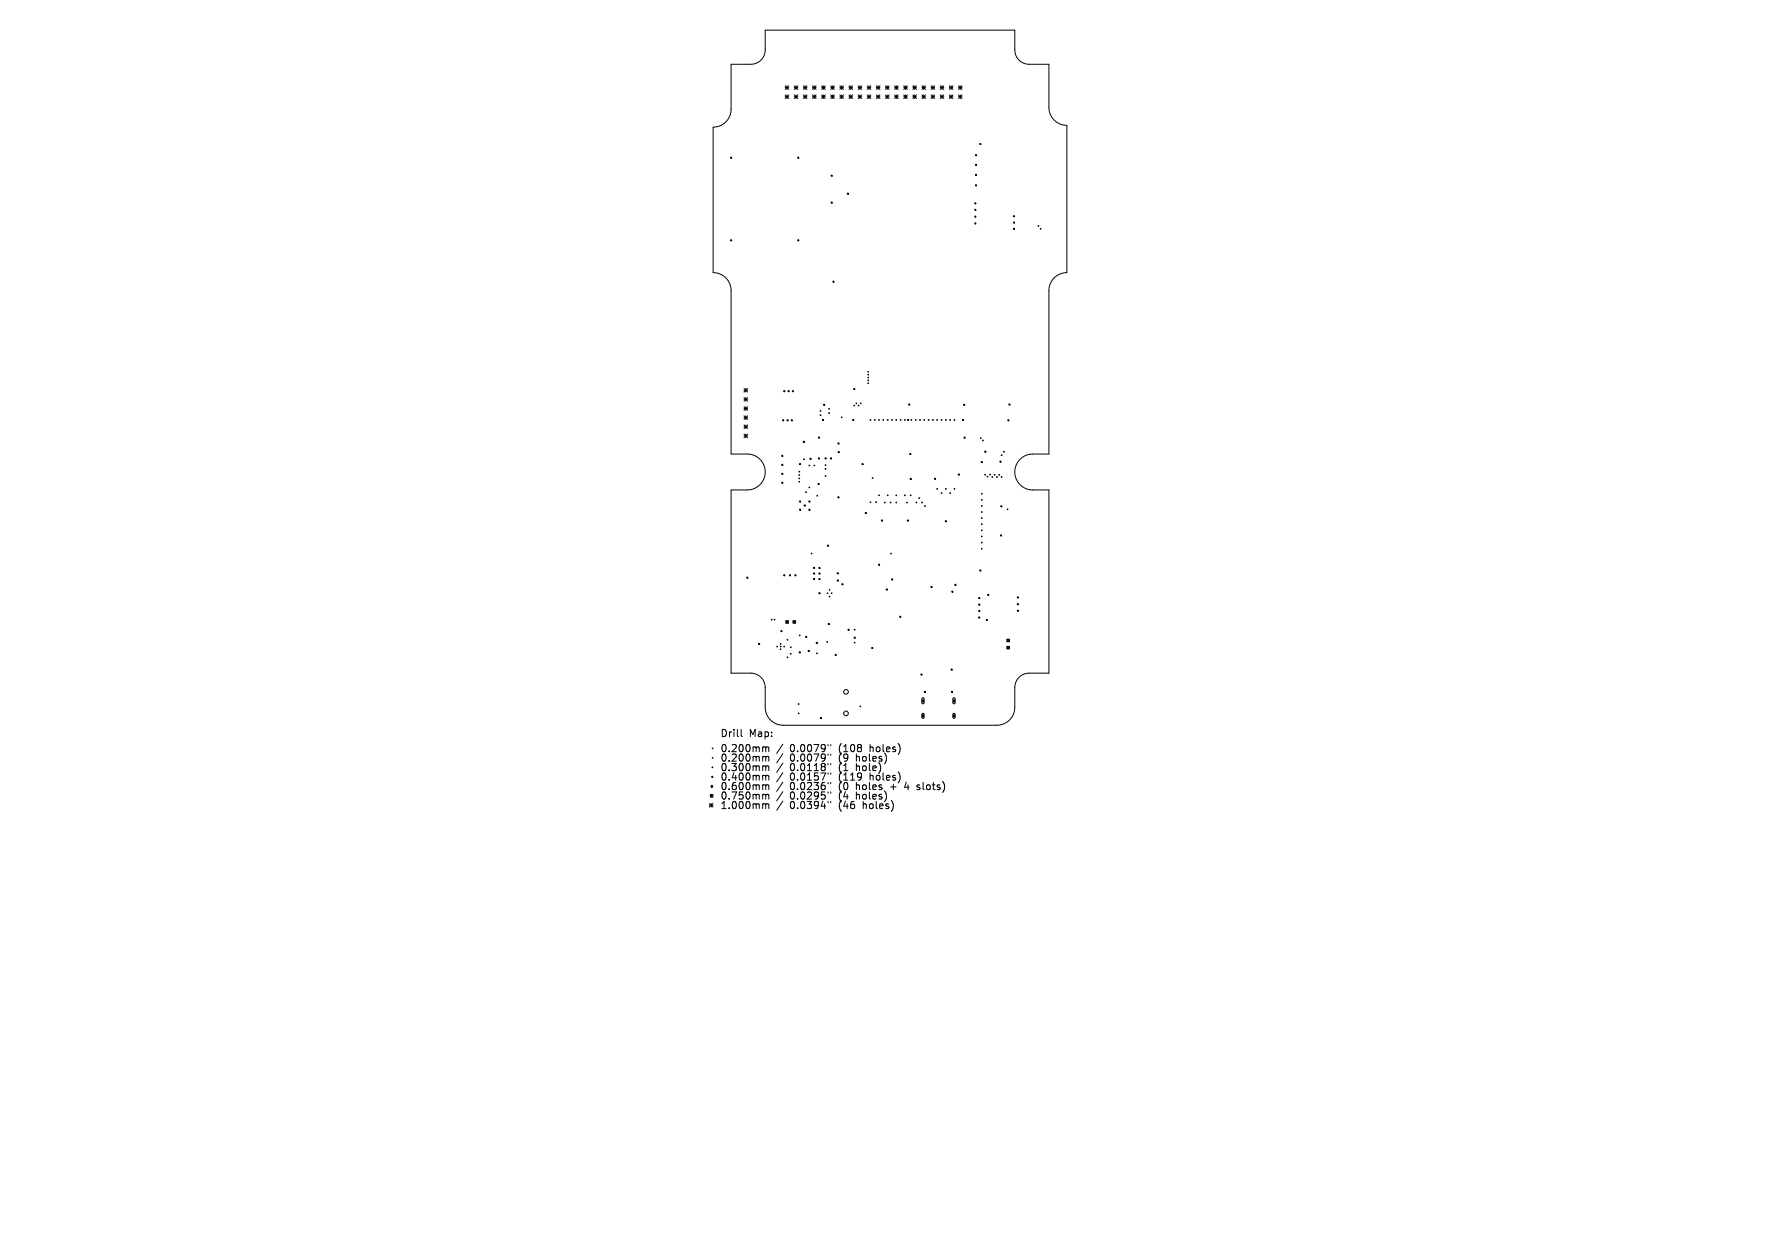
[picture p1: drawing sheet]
<svg xmlns="http://www.w3.org/2000/svg" width="297mm" height="210mm" viewBox="0 0 297 210" stroke-linecap="round" stroke-linejoin="round" font-family="sans-serif">
<defs><g id="words">
<g font-size="1.7">
<text x="120.2" y="123.1">Drill</text>
<text x="120.2" y="125.6">0.200mm</text>
<text x="125" y="123.1">Map:</text>
<text x="131.8" y="125.6">0.0079&quot;</text>
<text x="140" y="125.6">(108</text>
<text x="145.3" y="125.6">holes)</text>
<text x="120.2" y="127.2">0.200mm</text>
<text x="120.2" y="128.8">0.300mm</text>
<text x="120.2" y="130.4">0.400mm</text>
<text x="120.2" y="131.9">0.600mm</text>
<text x="131.8" y="127.2">0.0079&quot;</text>
<text x="131.8" y="128.8">0.0118&quot;</text>
<text x="131.8" y="130.4">0.0157&quot;</text>
<text x="131.8" y="131.9">0.0236&quot;</text>
<text x="140" y="127.2">(9</text>
<text x="140" y="128.8">(1</text>
<text x="140" y="130.4">(119</text>
<text x="140" y="131.9">(0</text>
<text x="143" y="127.2">holes)</text>
<text x="143" y="128.8">hole)</text>
<text x="143" y="131.9">holes</text>
<text x="145.3" y="130.4">holes)</text>
<text x="148.8" y="131.9">+</text>
<text x="151.4" y="131.9">4</text>
<text x="153.5" y="131.9">slots)</text>
<text x="120.2" y="133.5">0.750mm</text>
<text x="120.2" y="135.1">1.000mm</text>
<text x="131.8" y="133.5">0.0295&quot;</text>
<text x="131.8" y="135.1">0.0394&quot;</text>
<text x="140" y="133.5">(4</text>
<text x="140" y="135.1">(46</text>
<text x="143" y="133.5">holes)</text>
<text x="144.1" y="135.1">holes)</text>
</g>
</g></defs>
<g fill="none" stroke="#000" stroke-width=".17">
<path d="M122 10.7h3.3a2.4 2.4 0 0 0 2.4-2.4v-3.3h41.6v3.3a2.4 2.4 0 0 0 2.4 2.4h3.3v7.2a3 3 0 0 0 3 3v24.6a3 3 0 0 0-3 3v27.2h-2.7a3 3 0 0 0-3 3 3 3 0 0 0 3 3h2.7v30.6h-3.3a2.4 2.4 0 0 0-2.4 2.4v3.3a3 3 0 0 1-3 3h-35.6a3 3 0 0 1-3-3v-3.3a2.4 2.4 0 0 0-2.4-2.4h-3.3v-30.6h2.7a3 3 0 0 0 3-3 3 3 0 0 0-3-3h-2.7v-27.2a3 3 0 0 0-3-3v-24.3a3 3 0 0 0 3-3zM131 14.3l.6 .6M131 14.6h.6M131 15.8l.6 .6M131 16.1h.6M131.3 14.3v.6M131.3 15.8v.6M131.6 14.3l-.6 .6M131.6 15.8l-.6 .6M132.5 15.8l.6 .6M132.5 14.6h.6M132.5 16.1h.6"/>
<path d="M132.5 14.3l.6 .6M132.8 14.3v.6M132.8 15.8v.6M133.1 14.3l-.6 .6M133.1 15.8l-.6 .6M134 14.6h.6M134 16.1h.6M134 15.8l.6 .6M134 14.3l.6 .6M134.3 14.3v.6M134.3 15.8v.6M134.6 14.3l-.6 .6"/>
<path d="M134.6 15.8l-.6 .6M135.6 14.6h.6M135.6 16.1h.6M135.6 15.8l.6 .6M135.6 14.3l.6 .6M135.9 14.3v.6M135.9 15.8v.6M136.2 14.3l-.6 .6M136.2 15.8l-.6 .6M137.1 14.6h.6M137.1 16.1h.6M137.1 15.8l.6 .6"/>
<path d="M137.1 14.3l.6 .6M137.4 14.3v.6M137.4 15.8v.6M137.7 14.3l-.6 .6M137.7 15.8l-.6 .6M138.6 14.6h.6M138.6 16.1h.6M138.6 15.8l.6 .6M138.6 14.3l.6 .6M138.9 14.3v.6M138.9 15.8v.6M139.2 14.3l-.6 .6"/>
<path d="M139.2 15.8l-.6 .6M140.1 14.6h.6M140.1 16.1h.6M140.1 15.8l.6 .6M140.1 14.3l.6 .6M140.4 14.3v.6M140.4 15.8v.6M140.7 14.3l-.6 .6M140.7 15.8l-.6 .6M141.7 14.6h.6M141.7 16.1h.6M141.7 15.8l.6 .6"/>
<path d="M141.7 14.3l.6 .6M142 14.3v.6M142 15.8v.6M142.3 14.3l-.6 .6M142.3 15.8l-.6 .6M143.2 14.6h.6M143.2 16.1h.6M143.2 15.8l.6 .6M143.2 14.3l.6 .6M143.5 14.3v.6M143.5 15.8v.6M143.8 14.3l-.6 .6"/>
<path d="M143.8 15.8l-.6 .6M144.7 14.6h.6M144.7 16.1h.6M144.7 15.8l.6 .6M144.7 14.3l.6 .6M145 14.3v.6M145 15.8v.6M145.3 14.3l-.6 .6M145.3 15.8l-.6 .6M146.2 14.6h.6M146.2 16.1h.6M146.2 15.8l.6 .6"/>
<path d="M146.2 14.3l.6 .6M146.5 14.3v.6M146.5 15.8v.6M146.8 14.3l-.6 .6M146.8 15.8l-.6 .6M147.7 14.6h.6M147.7 16.1h.6M147.7 15.8l.6 .6M147.7 14.3l.6 .6M148 14.3v.6M148 15.8v.6M148.3 14.3l-.6 .6"/>
<path d="M148.3 15.8l-.6 .6M149.3 14.6h.6M149.3 16.1h.6M149.3 15.8l.6 .6M149.3 14.3l.6 .6M149.6 14.3v.6M149.6 15.8v.6M149.9 14.3l-.6 .6M149.9 15.8l-.6 .6M150.8 14.6h.6M150.8 16.1h.6M150.8 15.8l.6 .6"/>
<path d="M150.8 14.3l.6 .6M151.1 14.3v.6M151.1 15.8v.6M151.4 14.3l-.6 .6M151.4 15.8l-.6 .6M152.3 14.6h.6M152.3 16.1h.6M152.3 14.3l.6 .6M152.3 15.8l.6 .6M152.6 14.3v.6M152.6 15.8v.6M152.9 14.3l-.6 .6"/>
<path d="M152.9 15.8l-.6 .6M153.8 14.6h.6M153.8 16.1h.6M153.8 15.8l.6 .6M153.8 14.3l.6 .6M154.1 14.3v.6M154.1 15.8v.6M154.4 14.3l-.6 .6M154.4 15.8l-.6 .6M155.4 14.6h.6M155.4 16.1h.6M155.4 15.8l.6 .6"/>
<path d="M155.4 14.3l.6 .6M155.7 14.3v.6M155.7 15.8v.6M156 14.3l-.6 .6M156 15.8l-.6 .6M156.9 14.6h.6M156.9 16.1h.6M156.9 15.8l.6 .6M156.9 14.3l.6 .6M157.2 14.3v.6M157.2 15.8v.6M157.5 14.3l-.6 .6"/>
<path d="M157.5 15.8l-.6 .6M158.4 14.6h.6M158.4 16.1h.6M158.4 14.3l.6 .6M158.4 15.8l.6 .6M158.7 14.3v.6M158.7 15.8v.6M159 14.3l-.6 .6M159 15.8l-.6 .6M159.9 14.6h.6M159.9 16.1h.6M159.9 15.8l.6 .6"/>
<path d="M159.9 14.3l.6 .6M160.2 14.3v.6M160.2 15.8v.6M160.5 14.3l-.6 .6M160.5 15.8l-.6 .6M121.9 26.2h.2v.2h-.2zM121.9 40h.2v.2h-.2zM133.1 26.2h.2v.2h-.2zM133.1 40h.2v.2h-.2zM138.7 29.2h.1v.2h-.1zM138.7 33.7h.1v.2h-.1zM141.4 32.2h.1v.2h-.1z"/>
<path d="M162.6 33.8h.2v.2h-.2zM162.6 34.9h.2v.2h-.2zM162.6 36h.2v.2h-.2zM162.6 37.2h.2v.2h-.2zM162.8 25.8h.1v.2h-.1zM162.8 27.4h.1v.2h-.1zM162.8 29.1h.1v.2h-.1zM162.8 30.8h.1v.2h-.1zM163.5 23.9h.2v.2h-.2zM169.1 36h.2v.2h-.2zM169.1 37h.2v.2h-.2zM169.1 38.1h.2v.2h-.2z"/>
<path d="M173.2 37.6l.1 .1M173.3 37.6l-.1 .1M173.6 38.1l.1 .1M173.7 38.1l-.1 .1M139 46.9h.1v.2h-.1zM124.1 64.8l.6 .6M124.1 65.1h.6M124.1 66.3l.6 .6M124.1 66.6h.6M124.1 67.8l.6 .6M124.1 68.1h.6M124.1 69.4l.6 .6"/>
<path d="M124.1 69.7h.6M124.1 70.9l.6 .6M124.1 71.2h.6M124.1 72.4l.6 .6M124.1 72.7h.6M124.4 64.8v.6M124.4 66.3v.6M124.4 67.8v.6M124.4 69.4v.6M124.4 70.9v.6M124.4 72.4v.6M124.7 64.8l-.6 .6"/>
<path d="M124.7 66.3l-.6 .6M124.7 67.8l-.6 .6M124.7 69.4l-.6 .6M124.7 70.9l-.6 .6M124.7 72.4l-.6 .6M130.4 75.9h.2v.2h-.2zM130.4 77.4h.2v.2h-.2zM130.4 78.9h.2v.2h-.2zM130.6 70h.2v.2h-.2zM130.8 65.2h.1v.1h-.1zM131.3 70h.2v.2h-.2zM131.5 65.2h.2v.1h-.2z"/>
<path d="M132 70h.2v.2h-.2zM132.2 65.2h.2v.1h-.2zM133.3 78.6l.1 .1M133.3 79.2l.1 .1M133.3 79.7l.1 .2M133.4 77.3h.2v.2h-.2zM133.4 78.6l-.1 .1M133.4 79.2l-.1 .1M133.4 79.7l-.1 .2M134 73.6h.2v.2h-.2zM134.1 76.5l.1 .2M134.2 76.5l-.1 .2"/>
<path d="M135 77.6l.1 .1M135.1 77.6l-.1 .1M135.1 76.4h.2v.2h-.2zM135.8 77.6l.1 .1M135.9 77.6l-.1 .1M136.6 72.9h.1v.2h-.1zM136.6 76.4h.1v.1h-.1zM136.8 68.5l.2 .1M136.8 69.2l.2 .1M137 68.5l-.2 .1M137 69.2l-.2 .1M137.2 70h.2v.1h-.2z"/>
<path d="M137.4 67.4h.2v.2h-.2zM137.7 76.4h.1v.1h-.1zM137.7 77.5l.1 .2M137.7 78.2l.1 .1M137.7 79.3l.1 .2M137.8 77.5l-.1 .2M137.8 78.2l-.1 .1M137.8 79.3l-.1 .2M138.3 68.1l.1 .1M138.3 68.8l.1 .2M138.4 68.1l-.1 .1M138.4 68.8l-.1 .2"/>
<path d="M138.6 76.4h.1v.1h-.1zM139.8 73.9h.2v.2h-.2zM139.8 75.3h.2v.2h-.2zM140.4 69.6l.1 .1M140.5 69.6l-.1 .1M142.3 70h.1v.1h-.1zM142.5 64.8h.1v.2h-.1zM142.5 67.6l.1 .1M142.6 67.6l-.1 .1M142.8 67.2l.2 .1M143 67.2l-.2 .1M143.2 67.6l.1 .1"/>
<path d="M143.3 67.6l-.1 .1M143.6 67.2l.1 .1M143.7 67.2l-.1 .1M143.8 77.3h.2v.2h-.2zM144.8 62l.1 .1M144.8 62.4l.1 .2M144.8 62.9l.1 .1M144.8 63.4l.1 .1M144.8 63.9l.1 .1M144.9 62l-.1 .1M144.9 62.4l-.1 .2M144.9 62.9l-.1 .1"/>
<path d="M144.9 63.4l-.1 .1M144.9 63.9l-.1 .1M145.2 70l.1 .1M145.3 70l-.1 .1M145.5 79.7h.2M145.6 79.7v.1M145.9 70l.1 .1M146 70l-.1 .1M146.6 70l.1 .1M146.7 70l-.1 .1M147.3 70l.2 .1M147.5 70l-.2 .1"/>
<path d="M148.1 70l.1 .1M148.2 70l-.1 .1M148.8 70l.1 .1M148.9 70l-.1 .1M149.5 70l.1 .1M149.6 70l-.1 .1M150.2 70l.1 .1M150.3 70l-.1 .1M150.9 70l.1 .1M151 70l-.1 .1M151.4 70h.2v.1h-.2zM151.6 67.4h.2v.2h-.2z"/>
<path d="M151.8 75.7h.2v.1h-.2zM151.9 79.8h.1v.2h-.1zM152 70l.1 .1M152.1 70l-.1 .1M152.7 70l.1 .1M152.8 70l-.1 .1M153.4 70l.2 .1M153.6 70l-.2 .1M154.2 70l.1 .1M154.3 70l-.1 .1M154.9 70l.1 .1M155 70l-.1 .1"/>
<path d="M155.6 70l.1 .1M155.7 70l-.1 .1M155.9 79.8h.2v.2h-.2zM156.3 70l.1 .1M156.4 70l-.1 .1M157 70l.2 .1M157.2 70l-.2 .1M157.8 70l.1 .1M157.9 70l-.1 .1M158.5 70l.1 .1M158.6 70l-.1 .1M159.2 70l.1 .1"/>
<path d="M159.3 70l-.1 .1M159.9 79.1h.2v.1h-.2zM160.6 70h.2v.1h-.2zM160.8 67.4h.2v.2h-.2zM160.8 72.9h.2v.2h-.2zM163.6 73l.1 .2M163.7 73l-.1 .2M163.7 77h.2v.2h-.2zM163.9 73.4l.2 .1M164.1 73.4l-.2 .1M164.3 75.2h.2v.2h-.2zM164.3 79.1l.1 .1"/>
<path d="M164.4 79.1l-.1 .1M164.7 79.5l.1 .1M164.8 79.5l-.1 .1M165.1 79.1l.1 .1M165.2 79.1l-.1 .1M165.5 79.5l.1 .1M165.6 79.5l-.1 .1M165.9 79.1l.1 .2M166 79.1l-.1 .2M166.3 79.5l.1 .1M166.4 79.5l-.1 .1M166.7 79.1l.1 .2"/>
<path d="M166.8 79.1l-.1 .2M166.8 76.9h.2v.2h-.2zM167.1 79.5l.1 .1M167.1 75.9l.1 .1M167.2 75.9l-.1 .1M167.2 79.5l-.1 .1M167.5 75.3l.1 .1M167.6 75.3l-.1 .1M168.2 70h.1v.2h-.1zM168.3 67.4h.2v.2h-.2zM124.6 96.3h.2v.1h-.2zM130.4 80.4h.2v.2h-.2z"/>
<path d="M130.8 95.9h.1v.1h-.1zM131.7 95.9h.2v.1h-.2zM132.6 95.9h.2v.1h-.2zM133.3 80.3l.1 .1M133.4 83.6h.2v.1h-.2zM133.4 84.9h.2v.2h-.2zM133.4 80.3l-.1 .1M134.2 84.2h.2v.2h-.2zM134.4 82l.1 .2M134.5 82l-.1 .2M135 83.6h.1v.1h-.1zM135 84.9h.1v.2h-.1z"/>
<path d="M135 81.2l.1 .2M135.1 81.2l-.1 .2M135.3 92.3l.2 .1M135.5 92.3l-.2 .1M135.7 94.6h.2v.2h-.2zM135.7 95.6h.2v.1h-.2zM135.7 96.5h.2v.2h-.2zM136.3 82.6l.1 .1M136.4 82.6l-.1 .1M136.5 80.6h.2v.2h-.2zM136.6 94.6h.2v.2h-.2zM136.6 95.6h.2v.1h-.2z"/>
<path d="M136.6 96.5h.2v.2h-.2zM136.6 98.9h.2v.1h-.2zM138 90.9h.2v.2h-.2zM139.7 95.5h.2v.2h-.2zM139.7 96.7h.2v.2h-.2zM139.8 82.9h.2v.1h-.2zM140.5 97.4h.1v.1h-.1zM144.4 85.5h.1v.1h-.1zM145.2 83.7l.1 .2M145.3 83.7l-.1 .2M146.1 83.7l.2 .1M146.3 83.7l-.2 .1"/>
<path d="M146.6 94.1h.2v.2h-.2zM146.6 82.6l.1 .1M146.7 82.6l-.1 .1M147.1 86.7h.1v.2h-.1zM147.6 83.8l.1 .1M147.7 83.8l-.1 .1M147.9 98.2h.1v.2h-.1zM148.1 82.6l.1 .1M148.2 82.6l-.1 .1M148.5 83.8l.2 .1M148.6 92.3l.1 .1M148.7 83.8l-.2 .1"/>
<path d="M148.7 92.3l-.1 .1M148.8 96.6h.1v.1h-.1zM149.5 82.6l.1 .1M149.5 83.8l.1 .1M149.6 82.6l-.1 .1M149.6 83.8l-.1 .1M150.9 82.6l.1 .1M151 82.6l-.1 .1M151.3 83.8l.1 .1M151.4 86.7h.2v.2h-.2zM151.4 83.8l-.1 .1M151.9 82.6l.1 .1"/>
<path d="M152 82.6l-.1 .1M152.8 83.8l.2 .1M153 83.8l-.2 .1M153.3 83l.1 .2M153.4 83l-.1 .2M153.8 83.8l.1 .1M153.9 83.8l-.1 .1M154.3 84.4l.1 .1M154.4 84.4l-.1 .1M155.3 97.8h.2v.2h-.2zM156.3 81.5l.1 .1M156.4 81.5l-.1 .1"/>
<path d="M157 82.2l.2 .1M157.2 82.2l-.2 .1M157.7 86.9h.2v.1h-.2zM157.8 81.5l.1 .1M157.9 81.5l-.1 .1M158.5 82.2l.1 .1M158.6 82.2l-.1 .1M158.8 98.6h.2v.2h-.2zM159.2 81.5l.1 .1M159.3 81.5l-.1 .1M159.3 97.5h.2v.1h-.2zM163.3 99.7h.2v.1h-.2z"/>
<path d="M163.5 95.1h.2v.1h-.2zM163.8 82.3l.1 .1M163.8 86.4l.1 .1M163.8 83.3l.1 .1M163.8 84.3l.1 .2M163.8 85.4l.1 .1M163.8 87.4l.1 .1M163.8 88.4l.1 .1M163.8 89.4l.1 .1M163.8 90.4l.1 .2M163.8 91.5l.1 .1M163.9 82.3l-.1 .1"/>
<path d="M163.9 83.3l-.1 .1M163.9 84.3l-.1 .2M163.9 85.4l-.1 .1M163.9 86.4l-.1 .1M163.9 87.4l-.1 .1M163.9 88.4l-.1 .1M163.9 89.4l-.1 .1M163.9 90.4l-.1 .2M163.9 91.5l-.1 .1M164.8 99.1h.2v.2h-.2zM166.9 89.2h.2v.2h-.2zM167 84.4h.2v.1h-.2z"/>
<path d="M168 84.9l.2 .1M168.2 84.9l-.2 .1M169.7 99.6h.2v.1h-.2zM126.6 107.3h.1v.2h-.1zM128.7 103.3l.1 .1M128.8 103.3l-.1 .1M129.2 103.3l.1 .1M129.3 103.3l-.1 .1M130.3 105.2h.2v.2h-.2zM131.1 103.5l.5 .5M131.3 106.7l.2 .1M131.3 109.6l.2 .1"/>
<path d="M131.5 106.7l-.2 .1M131.5 109.6l-.2 .1M131.6 103.5l-.5 .5M131.9 107.9l.1 .1M131.9 109l.1 .1M132 107.9l-.1 .1M132 109l-.1 .1M132.3 103.5l.5 .5M132.8 103.5l-.5 .5M133.2 117.4l.1 .1M133.2 118.9l.1 .2M133.3 117.4l-.1 .1"/>
<path d="M133.3 118.9l-.1 .2M133.3 108.7h.2v.2h-.2zM133.4 105.9l.1 .2M133.5 105.9l-.1 .2M134.4 106.1h.2v.2h-.2zM134.8 108.5h.2v.2h-.2zM136.2 107.1h.2v.2h-.2zM136.2 108.9l.2 .2M136.4 108.9l-.2 .2M136.9 119.7h.2v.2h-.2zM138 107l.1 .1M138.1 107l-.1 .1"/>
<path d="M138.2 104h.2v.2h-.2zM139.3 109.1h.2v.2h-.2zM141.5 105h.2v.1h-.2zM142.5 106.3h.2v.1h-.2zM142.5 105l.2 .1M142.5 107.1l.2 .2M142.7 105l-.2 .1M142.7 107.1l-.2 .2M143.5 117.8l.1 .1M143.6 117.8l-.1 .1M145.5 108h.1v.2h-.1zM150.1 102.8h.2v.2h-.2z"/>
<path d="M153.7 112.4h.1v.2h-.1zM153.8 116.9l.2-.2 .2 .2-.2 .2zM153.8 119.4l.2-.2 .2 .2-.2 .2zM153.9 116.4h.2l.1 .1v.8l-.2 .1-.2-.1zM153.9 119h.1l.2 .1v.6l-.2 .1-.2-.1zM154.2 115.3h.2v.2h-.2zM158.7 111.6h.2v.2h-.2zM158.8 115.3h.1v.2h-.1zM159 116.9l.2-.2 .2 .2-.2 .2zM159 119.4l.2-.2 .2 .2-.2 .2zM159.1 116.4h.1l.2 .1v.8l-.2 .1-.2-.1zM159.1 119h.1l.2 .1v.6l-.2 .1-.2-.1z"/>
<path d="M163.3 100.8h.2v.1h-.2zM163.3 101.8h.2v.2h-.2zM163.3 102.9h.2v.2h-.2zM164.6 103.3h.1v.2h-.1zM168 106.6l.4 .5M168 107.8l.4 .5M168.4 106.6l-.4 .5M168.4 107.8l-.4 .5M169.7 100.7h.2v.2h-.2zM169.7 101.8h.2v.1h-.2zM118.4 134l.6 .6M118.4 134.3h.6"/>
<path d="M118.5 132.5l.5 .5M118.6 131.2l.2-.2 .2 .2-.2 .1zM118.7 134v.6M118.8 129.5h.1v.2h-.1zM118.8 128h.2M118.8 124.8l.2 .1M118.9 127.9v.2M119 124.8l-.2 .1M119 132.5l-.5 .5M119 134l-.6 .6M123.7 121.7v1l.1 .2M127.4 124.6l.4 .2"/>
<path d="M127.4 126.2l.4 .1M127.4 127.8l.4 .1M127.4 129.3l.4 .2M127.4 130.9l.4 .2M127.4 132.5l.4 .2M127.4 134.1l.4 .2M127.8 124.8l.1-.2h.3l.1 .8M127.8 124.8v.6M127.8 126.3v.7M127.8 127.9v.7M127.8 129.5v.6M127.8 131.1v.6"/>
<path d="M127.8 132.7v.6M127.8 134.3v.6M127.8 126.3l.1-.1h.3l.1 .8M127.8 127.9l.1-.1h.3l.1 .8M127.8 129.5l.1-.2 .3 .1 .1 .7M127.8 131.1l.1-.2 .3 .1 .1 .7M127.8 132.7l.1-.2 .3 .1 .1 .7M127.8 134.3l.1-.2h.3l.1 .8M130.6 124.1l-1 1.6M130.6 125.7l-1 1.6M130.6 127.3l-1 1.5M130.6 128.9l-1 1.5"/>
<path d="M130.6 130.5l-1 1.5M130.6 132l-1 1.6M130.6 133.6l-1 1.6M138.2 124.2v.2M138.2 125.8v.2M138.2 127.4v.2M138.2 128.9v.3M138.2 130.5v.2M138.2 132.1v.2M138.2 133.7v.2M138.6 124.2v.2M138.6 125.8v.2"/>
<path d="M138.6 127.4v.2M138.6 128.9v.3M138.6 130.5v.2M138.6 132.1v.2M138.6 133.7v.2M153 131.7h.1M153.1 131v.3"/>
<circle cx="138.1" cy="99" r=".06"/>
<circle cx="138.4" cy="99.5" r=".06"/>
<circle cx="138.4" cy="98.4" r=".06"/>
<circle cx="138.8" cy="99" r=".06"/>
<circle cx="129.7" cy="107.9" r=".06"/>
<circle cx="130.3" cy="107.4" r=".06"/>
<circle cx="130.3" cy="107.9" r=".06"/>
<circle cx="130.3" cy="108.3" r=".06"/>
<circle cx="130.8" cy="107.9" r=".06"/>
<circle cx="131.3" cy="103.7" r=".22"/>
<circle cx="132.5" cy="103.7" r=".22"/>
<circle cx="141.2" cy="115.4" r=".39"/>
<circle cx="141.2" cy="119" r=".39"/>
<circle cx="168.2" cy="106.8" r=".22"/>
<circle cx="168.2" cy="108" r=".22"/>
<circle cx="118.7" cy="132.7" r=".22"/>
<circle cx="118.9" cy="126.4" r=".06"/>
</g>
<use href="#words"/>
</svg>
